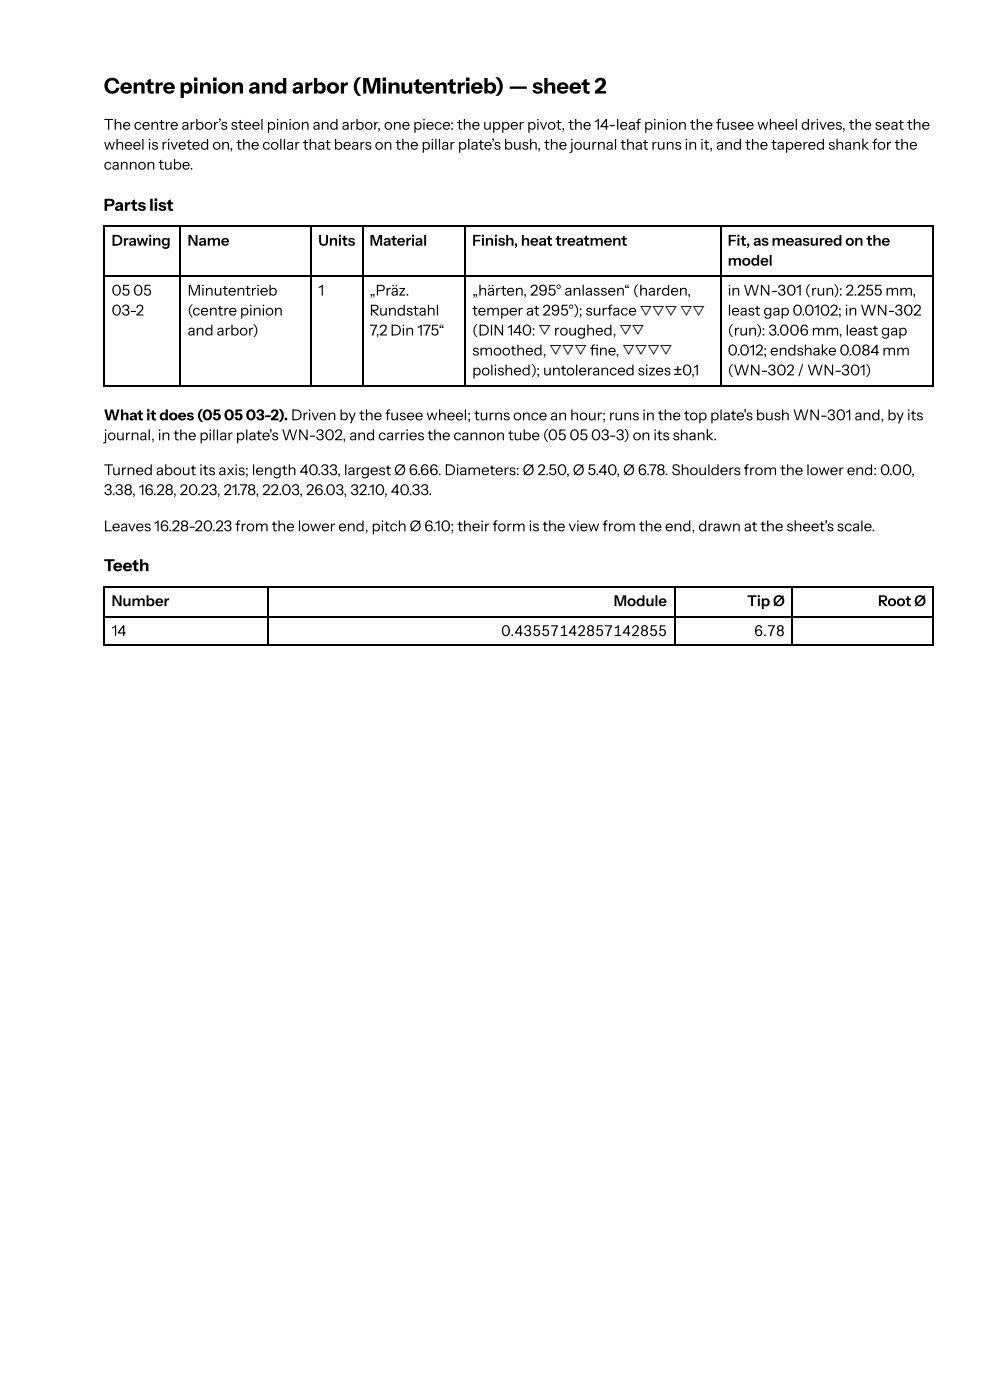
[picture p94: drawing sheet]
<svg xmlns="http://www.w3.org/2000/svg" width="210mm" height="297mm" viewBox="0 0 210 297" stroke-linecap="round" stroke-linejoin="round" font-family="sans-serif">
<defs><g id="words">
<text font-size="4.6" x="22" y="19.8">Centre pinion and arbor (Minutentrieb) — sheet 2</text>
<g font-size="3.5">
<text x="22" y="44.7">Parts list</text>
<text x="22" y="121.2">Teeth</text>
</g>
<g font-size="3.2">
<text x="22" y="27.5">The centre arbor’s steel pinion and arbor, one piece: the upper pivot, the 14-leaf pinion the fusee wheel drives, the seat the</text>
<text x="22" y="31.7">wheel is riveted on, the collar that bears on the pillar plate’s bush, the journal that runs in it, and the tapered shank for the</text>
<text x="22" y="36">cannon tube.</text>
<text x="23.7" y="52.1">Drawing</text>
<text x="39.8" y="52.1">Name</text>
<text x="67.5" y="52.1">Units</text>
<text x="78.4" y="52.1">Material</text>
<text x="100.1" y="52.1">Finish, heat treatment</text>
<text x="154.3" y="52.1">Fit, as measured on the</text>
<text x="154.3" y="56.4">model</text>
<text x="23.7" y="62.7">05</text>
<text x="28.2" y="62.7">05</text>
<text x="39.8" y="62.7">Minutentrieb</text>
<text x="67.5" y="62.7">1</text>
<text x="78.4" y="62.7">„Präz.</text>
<text x="100.1" y="62.7">„härten, 295° anlassen“ (harden,</text>
<text x="154.3" y="62.7">in WN-301 (run): 2.255 mm,</text>
<text x="23.7" y="66.9">03-2</text>
<text x="39.8" y="66.9">(centre pinion</text>
<text x="39.8" y="71.2">and arbor)</text>
<text x="78.4" y="66.9">Rundstahl</text>
<text x="78.4" y="71.2">7,2 Din 175“</text>
<text x="100.1" y="66.9">temper at 295°); surface ▽▽▽ ▽▽</text>
<text x="100.1" y="71.2">(DIN 140: ▽ roughed, ▽▽</text>
<text x="154.3" y="66.9">least gap 0.0102; in WN-302</text>
<text x="154.3" y="71.2">(run): 3.006 mm, least gap</text>
<text x="100.1" y="75.4">smoothed, ▽▽▽ fne, ▽▽▽▽</text>
<text x="125.1" y="75.4">i</text>
<text x="154.3" y="75.4">0.012; endshake 0.084 mm</text>
<text x="100.1" y="79.6">polished); untoleranced sizes ±0,1</text>
<text x="154.3" y="79.6">(WN-302 / WN-301)</text>
<text x="22" y="89.2">What it does (05</text>
<text x="47.5" y="89.2">05</text>
<text x="52.1" y="89.2">03-2). Driven by the fusee wheel; turns once an hour; runs in the top plate's bush WN-301 and, by its</text>
<text x="22" y="93.4">journal, in the pillar plate's WN-302, and carries the cannon tube (05</text>
<text x="120.7" y="93.4">05</text>
<text x="125.3" y="93.4">03-3) on its shank.</text>
<text x="22" y="100.8">Turned about its axis; length 40.33, largest Ø 6.66. Diameters: Ø 2.50, Ø 5.40, Ø 6.78. Shoulders from the lower end: 0.00,</text>
<text x="22" y="105">3.38, 16.28, 20.23, 21.78, 22.03, 26.03, 32.10, 40.33.</text>
<text x="22" y="112.7">Leaves 16.28-20.23 from the lower end, pitch Ø 6.10; their form is the view from the end, drawn at the sheet's scale.</text>
<text x="23.7" y="128.6">Number</text>
<text x="130.1" y="128.6">Module</text>
<text x="158.4" y="128.6">Tip Ø</text>
<text x="186.1" y="128.6">Root Ø</text>
<text x="23.7" y="134.9">14</text>
<text x="106.3" y="134.9">0.43557142857142855</text>
<text x="159.9" y="134.9">6.78</text>
</g>
</g></defs>
<g fill="none" stroke="#000" stroke-width=".26">
<path d="M22 48h175.9M22 58.6h175.9M22.1 47.9v34.1M38.2 47.9v34.1M66 47.9v34.1M76.9 47.9v34.1M98.6 47.9v34.1M152.8 47.9v34.1M197.8 47.9v34.1M22 81.9h175.9M22 124.5h175.9M22 130.8h175.9"/>
<path d="M22 136.9h175.9M22.1 124.4v12.7M56.8 124.4v12.7M143 124.4v12.7M167.9 124.4v12.7M197.8 124.4v12.7"/>
</g>
<use href="#words"/>
</svg>
